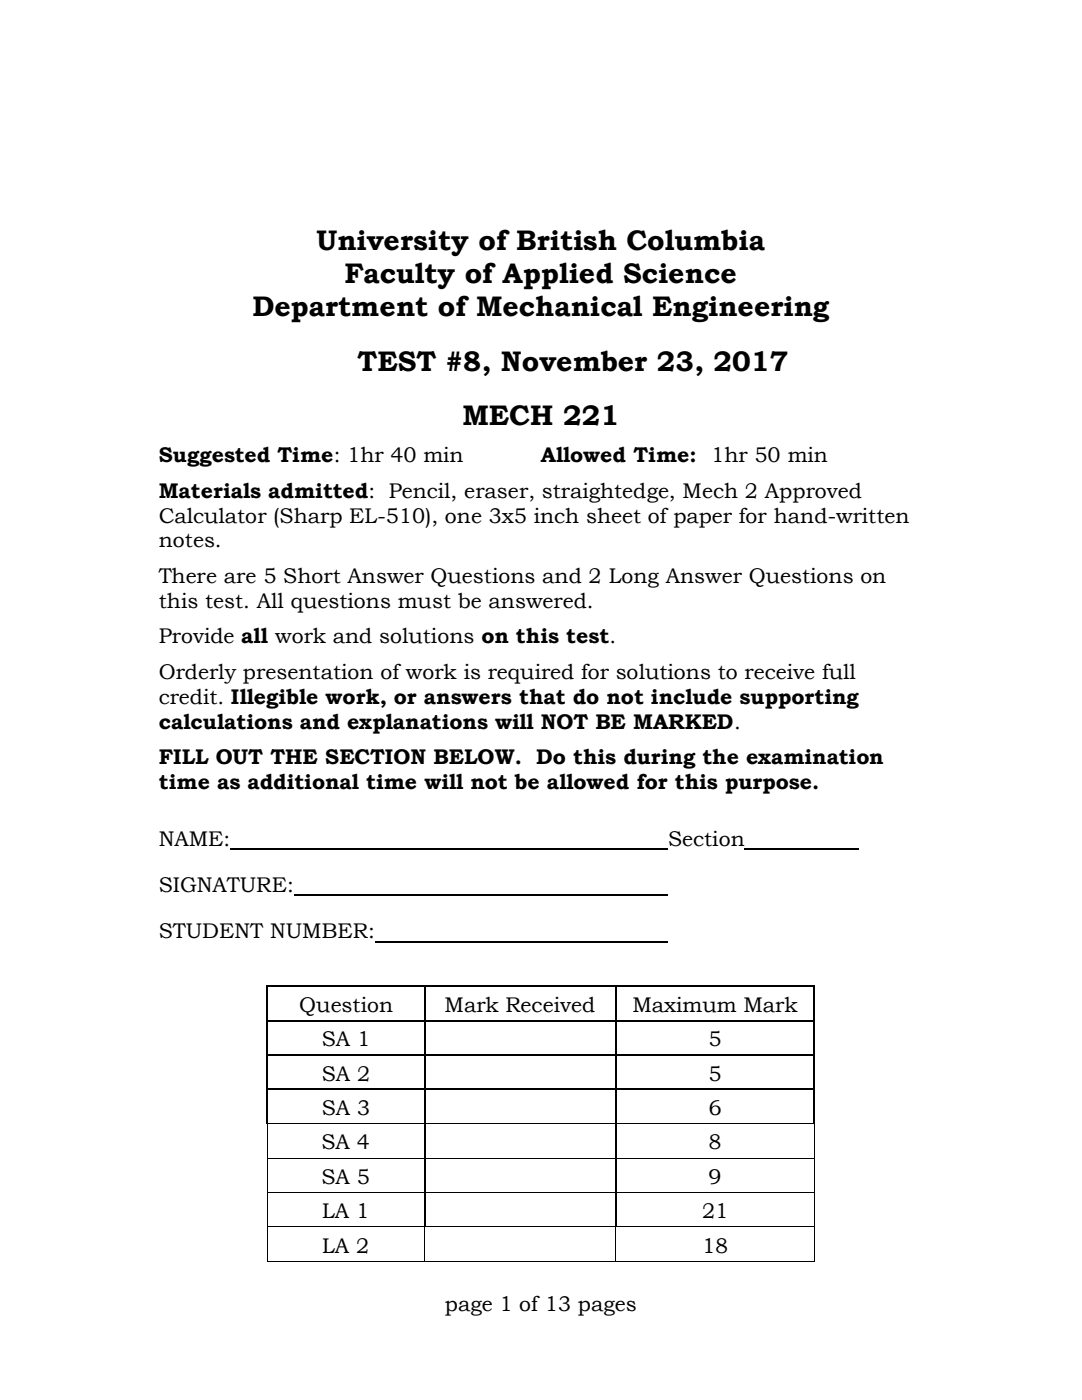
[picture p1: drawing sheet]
<svg xmlns="http://www.w3.org/2000/svg" width="216mm" height="279mm" viewBox="0 0 216 279" stroke-linecap="round" stroke-linejoin="round" font-family="sans-serif">
<defs><g id="words">
<g font-size="5.6">
<text x="63.2" y="49.8">University of British Columbia</text>
<text x="68.7" y="56.5">Faculty of Applied Science</text>
<text x="50.4" y="63.1">Department of Mechanical Engineering</text>
<text x="71.4" y="74">TEST #8, November 23, 2017</text>
<text x="92.3" y="84.8">MECH 221</text>
</g>
<g font-size="4.2">
<text x="31.7" y="92.2">Suggested Time: 1hr 40 min</text>
<text x="107.9" y="92.2">Allowed Time: 1hr 50 min</text>
<text x="31.7" y="99.3">Materials admitted: Pencil, eraser, straightedge, Mech 2 Approved</text>
<text x="31.7" y="104.3">Calculator (Sharp EL-510), one 3x5 inch sheet of paper for hand-written</text>
<text x="31.7" y="109.2">notes.</text>
<text x="31.7" y="116.4">There are 5 Short Answer Questions and 2 Long Answer Questions on</text>
<text x="31.7" y="121.3">this test. All questions must be answered.</text>
<text x="31.7" y="128.4">Provide all work and solutions on this test.</text>
<text x="31.7" y="135.5">Orderly presentation of work is required for solutions to receive full</text>
<text x="31.7" y="140.4">credit. Illegible work, or answers that do not include supporting</text>
<text x="31.7" y="145.5">calculations and explanations will NOT BE MARKED.</text>
<text x="31.7" y="152.5">FILL OUT THE SECTION BELOW. Do this during the examination</text>
<text x="31.7" y="157.5">time as additional time will not be allowed for this purpose.</text>
<text x="31.7" y="168.8">NAME:</text>
<text x="133.3" y="168.8">Section</text>
<text x="31.7" y="178">SIGNATURE:</text>
<text x="31.7" y="187.2">STUDENT NUMBER:</text>
<text x="59.7" y="202">Question</text>
<text x="88.7" y="202">Mark Received</text>
<text x="126.2" y="202">Maximum Mark</text>
<text x="64.2" y="208.8">SA 1</text>
<text x="141.4" y="208.8">5</text>
<text x="64.2" y="215.7">SA 2</text>
<text x="141.4" y="215.7">5</text>
<text x="64.2" y="222.6">SA 3</text>
<text x="141.4" y="222.6">6</text>
<text x="64.2" y="229.4">SA 4</text>
<text x="141.4" y="229.4">8</text>
<text x="64.2" y="236.2">SA 5</text>
<text x="141.4" y="236.2">9</text>
<text x="64.3" y="243.1">LA 1</text>
<text x="140.1" y="243.1">21</text>
<text x="64.3" y="250">LA 2</text>
<text x="140.1" y="250">18</text>
<text x="88.8" y="261.5">page 1 of 13 pages</text>
</g>
</g></defs>
<path d="M46 169.5h87.3M58.7 178.7h74.6M148.6 169.5h22.8M74.9 187.9h58.4" fill="none" stroke="#000" stroke-width=".28"/>
<g fill="#000">
<path d="M53.2 196.7h.2v.3h-.2z" fill-rule="evenodd"/>
<path d="M53.2 196.7h.2v.2h-.2z" fill-rule="evenodd"/>
<path d="M84.6 196.9l.2 .1z" fill-rule="evenodd"/>
<path d="M84.6 196.7h.2v.2h-.2z" fill-rule="evenodd"/>
<path d="M122.7 196.9l.2 .1z" fill-rule="evenodd"/>
<path d="M122.7 196.7h.2v.2h-.2z" fill-rule="evenodd"/>
<path d="M162.4 196.7h.2v.3h-.2z" fill-rule="evenodd"/>
<path d="M162.4 196.7h.2v.2h-.2z" fill-rule="evenodd"/>
<path d="M53.2 203.6h.2v.3h-.2z" fill-rule="evenodd"/>
<path d="M53.2 210.4h.2v.3h-.2z" fill-rule="evenodd"/>
<path d="M53.2 217.3h.2v.3h-.2z" fill-rule="evenodd"/>
<path d="M84.6 203.6h.2v.3h-.2z" fill-rule="evenodd"/>
<path d="M84.6 210.4h.2v.3h-.2z" fill-rule="evenodd"/>
<path d="M84.6 217.3h.2v.3h-.2z" fill-rule="evenodd"/>
<path d="M122.7 203.6h.2v.3h-.2z" fill-rule="evenodd"/>
<path d="M122.7 210.4h.2v.3h-.2z" fill-rule="evenodd"/>
<path d="M122.7 217.3h.2v.3h-.2z" fill-rule="evenodd"/>
<path d="M162.4 203.6h.2v.3h-.2z" fill-rule="evenodd"/>
<path d="M162.4 210.4h.2v.3h-.2z" fill-rule="evenodd"/>
<path d="M162.4 217.3h.2v.3h-.2z" fill-rule="evenodd"/>
<path d="M53.2 224.1h.2v.2h-.2z" fill-rule="evenodd"/>
<path d="M53.3 224.3h.1z" fill-rule="evenodd"/>
<path d="M53.3 231.1h.1v.2h-.1z" fill-rule="evenodd"/>
<path d="M53.3 237.9h.1v.2h-.1z" fill-rule="evenodd"/>
<path d="M53.4 224.1h.2v.2h-.2z" fill-rule="evenodd"/>
<path d="M84.6 224.1h.2v.2h-.2z" fill-rule="evenodd"/>
<path d="M84.6 231.1h.2v.2h-.2z" fill-rule="evenodd"/>
<path d="M84.6 237.9h.2v.2h-.2z" fill-rule="evenodd"/>
<path d="M122.7 224.1h.2v.2h-.2z" fill-rule="evenodd"/>
<path d="M122.7 231.1h.2v.2h-.2z" fill-rule="evenodd"/>
<path d="M122.7 237.9h.2v.2h-.2z" fill-rule="evenodd"/>
<path d="M162.4 224.1h.1v.2h-.1z" fill-rule="evenodd"/>
<path d="M162.5 224.3h.1z" fill-rule="evenodd"/>
<path d="M162.5 231.1h.1v.2h-.1z" fill-rule="evenodd"/>
<path d="M162.5 237.9h.1v.2h-.1z" fill-rule="evenodd"/>
<path d="M162.5 224.1l.1 .2z" fill-rule="evenodd"/>
<path d="M53.3 244.7h.1v.3h-.1z" fill-rule="evenodd"/>
<path d="M53.3 251.7h.1v.1h-.1z" fill-rule="evenodd"/>
<path d="M53.3 251.7h.1v.1h-.1z" fill-rule="evenodd"/>
<path d="M84.6 244.7h.2v.2h-.2z" fill-rule="evenodd"/>
<path d="M84.7 244.9l.1 .1z" fill-rule="evenodd"/>
<path d="M84.7 251.7h.1v.1h-.1z" fill-rule="evenodd"/>
<path d="M84.8 244.7v.2z" fill-rule="evenodd"/>
<path d="M84.8 244.7h.2v.2h-.2z" fill-rule="evenodd"/>
<path d="M122.7 244.7h.2v.2h-.2z" fill-rule="evenodd"/>
<path d="M122.8 244.9l.1 .1z" fill-rule="evenodd"/>
<path d="M122.8 251.7h.1v.1h-.1z" fill-rule="evenodd"/>
<path d="M122.9 244.7v.2z" fill-rule="evenodd"/>
<path d="M122.9 244.7h.2v.2h-.2z" fill-rule="evenodd"/>
<path d="M162.5 244.7h.1v.3h-.1z" fill-rule="evenodd"/>
<path d="M162.5 251.7h.1v.1h-.1z" fill-rule="evenodd"/>
<path d="M162.5 251.7h.1v.1h-.1z" fill-rule="evenodd"/>
</g>
<g fill="none" stroke="#000" stroke-width=".21">
<path d="M53.3 197v6.6M53.4 196.8h31.2M84.7 197v6.6M84.8 196.8h37.9M122.8 197v6.6M122.9 196.8h39.5M162.5 197v6.6M53.3 203.9v6.5M53.3 210.7v6.6M53.3 217.6v6.5M53.4 210.6h31.2M53.4 217.4h31.2"/>
<path d="M84.7 203.9v6.5M84.7 210.7v6.6M84.7 217.6v6.5M84.8 210.6h37.9M84.8 217.4h37.9M122.8 203.9v6.5M122.8 210.7v6.6M122.8 217.6v6.5M122.9 210.6h39.5M122.9 217.4h39.5M162.5 203.9v6.5M162.5 210.7v6.6"/>
<path d="M162.5 217.6v6.5M84.7 224.3v6.8M84.7 231.3v6.6M84.7 238.1v6.6M122.8 224.3v6.8M122.8 231.3v6.6M122.8 238.1v6.6"/>
</g>
<path d="M53.4 203.7h31.2M84.8 203.7h37.9M122.9 203.7h39.5" fill="none" stroke="#000" stroke-width=".22"/>
<g fill="none" stroke="#000" stroke-width=".2">
<path d="M53.4 224.3v6.8M53.4 231.3v6.6M53.4 238.1v6.6M53.4 231.1h31.2M53.4 238h31.2M53.6 224.2h31M84.8 224.2h37.9M84.8 231.1h37.9M84.8 238h37.9M122.9 224.2h39.5M122.9 231.1h39.6M122.9 238h39.6"/>
<path d="M162.5 224.3v6.8M162.5 231.3v6.6M162.5 238.1v6.6M53.4 245v6.7M53.4 244.8h31.2M53.4 251.7h31.3M84.8 245v6.7M84.8 251.7h38M85 244.8h37.7M122.9 245v6.7M122.9 251.7h39.6M123.1 244.8h39.4"/>
<path d="M162.5 245v6.7"/>
</g>
<use href="#words"/>
</svg>
